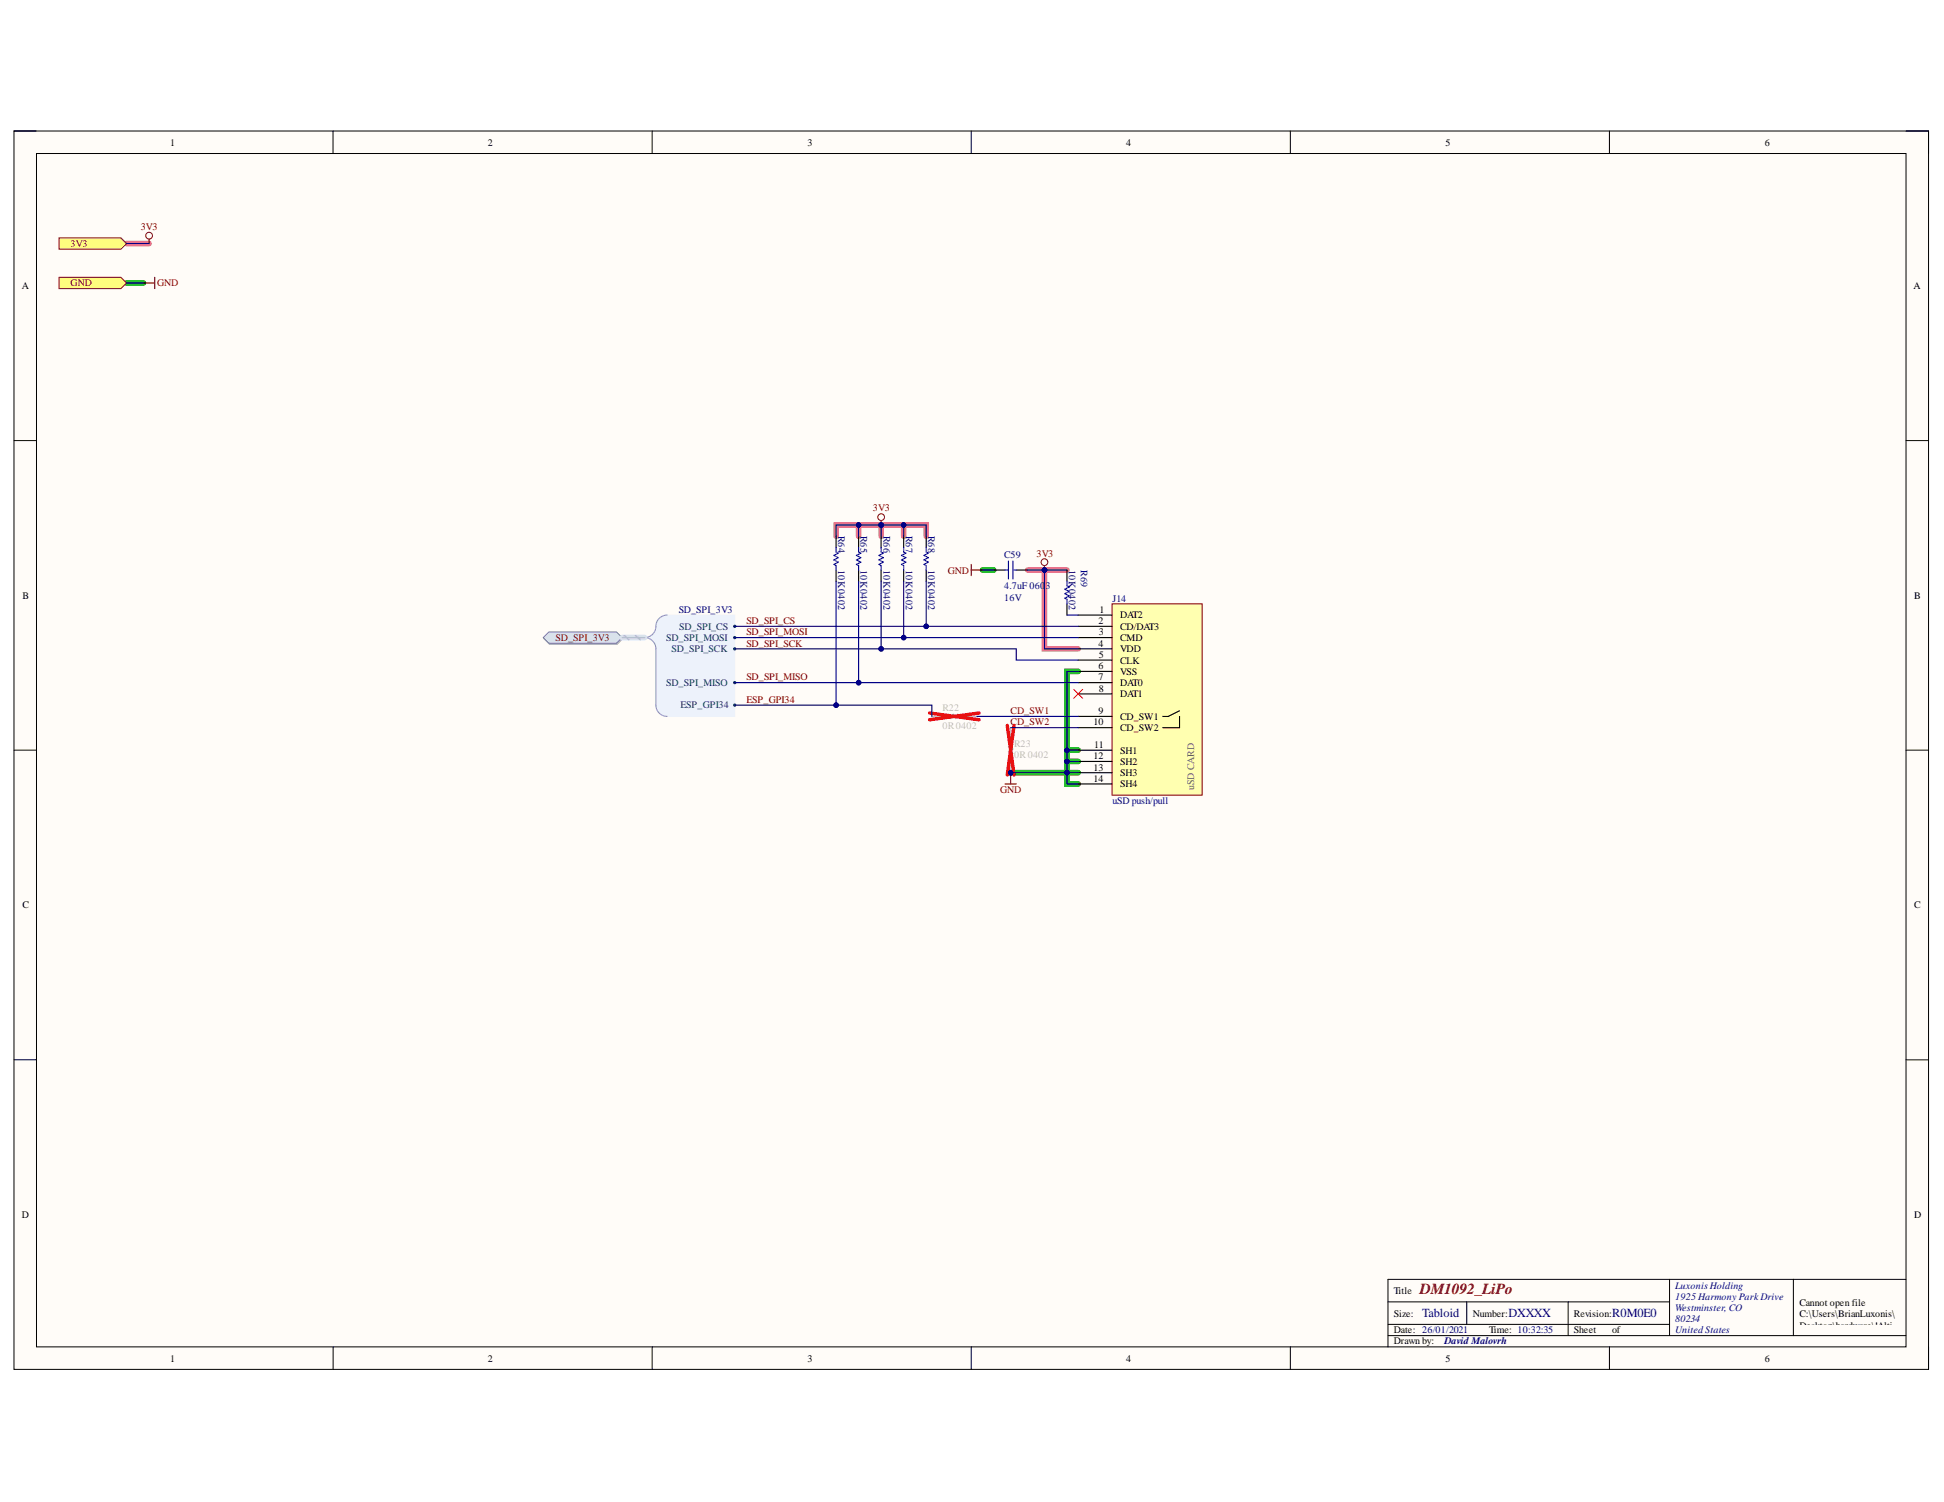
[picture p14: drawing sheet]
<svg xmlns="http://www.w3.org/2000/svg" width="279mm" height="216mm" viewBox="0 0 279 216" stroke-linecap="round" stroke-linejoin="round" font-family="sans-serif">
<defs><g id="words">
<text font-size="2.2" fill="#800000" x="204.1" y="186">DM1092_LiPo</text>
<g font-size="1.8" fill="#000080">
<text x="204.4" y="189.4">Tabloid</text>
<text x="216.8" y="189.4">DXXXX</text>
<text x="231.7" y="189.4">R0M0E0</text>
</g>
<g font-size="1.4">
<text x="24.4" y="21">1</text>
<text x="70.1" y="21">2</text>
<text x="116.1" y="21">3</text>
<text x="161.8" y="21">4</text>
<text x="207.8" y="21">5</text>
<text x="253.6" y="21">6</text>
<text x="3.1" y="41.6">A</text>
<text x="275" y="41.6">A</text>
<text x="3.2" y="86.1">B</text>
<text x="157.9" y="89.7">2</text>
<text x="158" y="88.1">1</text>
<text x="161" y="88.9">DAT2</text>
<text x="275.1" y="86.1">B</text>
<text x="157.9" y="92.9">4</text>
<text x="157.9" y="91.3">3</text>
<text x="157.9" y="94.6">5</text>
<text x="161" y="90.5">CD/DAT3</text>
<text x="161" y="92.2">CMD</text>
<text x="161" y="93.8">VDD</text>
<text x="161" y="95.4">CLK</text>
<text x="157.9" y="96.2">6</text>
<text x="157.9" y="97.8">7</text>
<text x="157.9" y="99.5">8</text>
<text x="161" y="97">VSS</text>
<text x="161" y="98.6">DAT0</text>
<text x="161" y="100.2">DAT1</text>
<text x="157.2" y="104.3">10</text>
<text x="157.3" y="107.5">11</text>
<text x="157.9" y="102.7">9</text>
<text x="161" y="103.4">CD_SW1</text>
<text x="161" y="105.1">CD_SW2</text>
<text x="157.2" y="109.1">12</text>
<text x="157.2" y="110.8">13</text>
<text x="157.2" y="112.4">14</text>
<text x="161" y="108.3">SH1</text>
<text x="161" y="109.9">SH2</text>
<text x="161" y="111.6">SH3</text>
<text x="161" y="113.2">SH4</text>
<text x="3.2" y="130.6">C</text>
<text x="275.1" y="130.6">C</text>
<text x="3.1" y="175.1">D</text>
<text x="275.1" y="175.1">D</text>
<text x="200.3" y="186">Title</text>
<text x="200.3" y="189.3">Size:</text>
<text x="200.3" y="191.6">Date: 26/01/2021</text>
<text x="211.7" y="189.3">Number:</text>
<text x="214" y="191.6">Time: 10:32:35</text>
<text x="226.2" y="189.3">Revision:</text>
<text x="226.2" y="191.6">Sheet</text>
<text x="231.7" y="191.6">of</text>
<text x="258.6" y="187.8">Cannot open file</text>
<text x="258.6" y="189.4">C:\Users\BrianLuxonis\</text>
<text x="258.6" y="191">Desktop\hardware\!Alti</text>
<text x="24.4" y="195.7">1</text>
<text x="70.1" y="195.7">2</text>
<text x="116.1" y="195.7">3</text>
<text x="161.8" y="195.7">4</text>
<text x="200.3" y="193.3">Drawn by:</text>
<text x="207.8" y="195.7">5</text>
<text x="253.6" y="195.7">6</text>
<text x="258.6" y="192.6">um_Shared\Templates\L</text>
<text x="258.6" y="194.2">uxonis_Logo.png</text>
</g>
<g font-size="1.4" fill="#800000">
<text x="10.2" y="35.5">3V3</text>
<text x="20.2" y="33.1">3V3</text>
<text x="10.2" y="41.2">GND</text>
<text x="22.6" y="41.2">GND</text>
<text x="125.5" y="73.5">3V3</text>
<text x="136.2" y="82.5">GND</text>
<text x="149" y="80">3V3</text>
<text x="107.3" y="89.7">SD_SPI_CS</text>
<text x="79.9" y="92.2">SD_SPI_3V3</text>
<text x="107.3" y="91.3">SD_SPI_MOSI</text>
<text x="107.3" y="92.9">SD_SPI_SCK</text>
<text x="107.3" y="97.8">SD_SPI_MISO</text>
<text x="107.3" y="101.1">ESP_GPI34</text>
<text x="145.3" y="102.7">CD_SW1</text>
<text x="145.3" y="104.3">CD_SW2</text>
<text x="143.7" y="114">GND</text>
</g>
<g font-size="1.4" fill="#000080">
<text x="120.5" y="77" transform="rotate(90 120.5 77)">R64</text>
<text x="123.7" y="77" transform="rotate(90 123.7 77)">R65</text>
<text x="127" y="77" transform="rotate(90 127 77)">R66</text>
<text x="130.2" y="77" transform="rotate(90 130.2 77)">R67</text>
<text x="133.4" y="77" transform="rotate(90 133.4 77)">R68</text>
<text x="120.5" y="81.9" transform="rotate(90 120.5 81.9)">10K0402</text>
<text x="123.7" y="81.9" transform="rotate(90 123.7 81.9)">10K0402</text>
<text x="127" y="81.9" transform="rotate(90 127 81.9)">10K0402</text>
<text x="130.2" y="81.9" transform="rotate(90 130.2 81.9)">10K0402</text>
<text x="133.4" y="81.9" transform="rotate(90 133.4 81.9)">10K0402</text>
<text x="144.3" y="80.2">C59</text>
<text x="153.6" y="81.9" transform="rotate(90 153.6 81.9)">10K0402</text>
<text x="155.3" y="81.9" transform="rotate(90 155.3 81.9)">R69</text>
<text x="97.5" y="88.1">SD_SPI_3V3</text>
<text x="144.3" y="86.3">16V</text>
<text x="144.3" y="84.7">4.7uF 060</text>
<text x="150.2" y="84.7">3</text>
<text x="159.9" y="86.5">J14</text>
<text x="159.9" y="115.6">uSD push/pull</text>
<text x="240.8" y="185.2">Luxonis Holding</text>
<text x="240.8" y="186.8">1925 Harmony Park Drive</text>
<text x="240.8" y="188.4">Westminster, CO</text>
<text x="240.8" y="190">80234</text>
<text x="240.8" y="191.6">United States</text>
<text x="207.6" y="193.3">David Malovrh</text>
</g>
<g font-size="1.4" fill="#003a70">
<text x="95.8" y="92.2">SD_SPI_MOSI</text>
<text x="96.5" y="93.8">SD_SPI_SCK</text>
<text x="97.6" y="90.5">SD_SPI_CS</text>
<text x="95.8" y="98.6">SD_SPI_MISO</text>
<text x="97.8" y="101.8">ESP_GPI34</text>
</g>
<g font-size="1.4" fill="#bfbebc">
<text x="135.4" y="102.2">R22</text>
<text x="135.4" y="104.8">0R0402</text>
<text x="145.8" y="107.3">R23</text>
<text x="145.8" y="108.9">0R0402</text>
</g>
<text font-size="1.4" fill="#666" x="171.7" y="113.5" transform="rotate(-90 171.7 113.5)">uSD CARD</text>
</g></defs>
<path d="M2 18.8h275.2v178h-275.2z" fill-rule="evenodd" fill="#fffcf8"/>
<path d="M2 18.8h275.2v178h-275.2z" fill="none" stroke="#000" stroke-width=".14"/>
<path d="M5.2 22.1h268.7v171.5h-268.7z" fill-rule="evenodd" fill="#fffcf8"/>
<g fill="none" stroke="#000" stroke-width=".14">
<path d="M2 18.8h3.2M47.9 18.8v3.3M93.7 18.8v3.3M139.6 18.8v3.3M185.5 18.8v3.3M231.3 18.8v3.3M273.9 18.8h3.3v3.3M5.2 22.1h268.7v171.5h-268.7zM2 63.3h3.2M273.9 63.3h3.3M2 107.8h3.2M273.9 107.8h3.3"/>
<path d="M2 152.3h3.2M273.9 152.3h3.3M47.9 193.6v3.2M93.7 193.6v3.2M139.6 193.6v3.2M185.5 193.6v3.2M199.5 187.1h40.5M199.5 192h74.4M199.5 190.4h40.5M210.8 187.1v3.3M225.4 187.1v4.9M231.3 193.6v3.2"/>
<path d="M240 183.9v8.1M257.8 183.9v8.1M273.9 183.9h-74.4v9.7M277.2 193.6v3.2"/>
</g>
<path d="M18.2 40.7h2.4M141.2 81.9h1.6M155 96.5h-1.6v14.6h1.6M145.3 111.1h8.1v1.6h1.6M153.4 109.5h1.6M153.4 107.8h1.6" fill="none" stroke="#00be00" stroke-width=".81"/>
<path d="M18.2 35h3.2M120.2 77.1v-1.6h12.9v1.6M123.4 75.5v1.6M126.6 75.5v1.6M129.9 75.5v1.6M147.7 81.9h2.4v11.4h4.9M150.1 81.9h3.3" fill="none" stroke="#ec768e" stroke-width=".81"/>
<path d="M159.8 86.8h13v27.5h-13z" fill-rule="evenodd" fill="#ffffb0"/>
<g fill="none" stroke="#800000" stroke-width=".14">
<path d="M159.8 86.8h13v27.5h-13z"/>
<circle cx="150.1" cy="80.8" r=".48"/>
</g>
<g fill="none" stroke="#000" stroke-width=".16">
<path d="M142.8 81.9h1.6M146.1 81.9h1.6M155 88.4h4.8M155 90h4.8M155 91.6h4.8M155 93.3h4.8M155 94.9h4.8M155 96.5h4.8M155 98.1h4.8M155 99.7h4.8M155 103h4.8M155 104.6h4.8"/>
<path d="M155 107.8h4.8M155 109.5h4.8M155 111.1h4.8M155 112.7h4.8M169.5 102.2l-1.6 .8h-.8M169.5 103v1.6h-2.4"/>
</g>
<path d="M144.4 81.9h.5M144.9 80.6v2.6M145.6 80.6v2.6M145.6 81.9h.5" fill="none" stroke="#00f" stroke-width=".16"/>
<path d="M139.6 81.1v1.6M139.6 81.9h1.6M150.1 81.3v.6" fill="none" stroke="#800000" stroke-width=".16"/>
<circle cx="150.1" cy="81.9" r=".32" fill="#000080"/>
<circle cx="150.1" cy="81.9" r=".32" fill="none" stroke="#000080" stroke-width=".14"/>
<path d="M133.9 103h2.3l.2-.3 .3 .6 .3-.6 .3 .6 .3-.6 .4 .6 .1-.3h2.3" fill="none" stroke="#bfbebc" stroke-width=".16"/>
<path d="M133.6 102.5l7.1 1M140.7 102.5l-7.1 1" fill="none" stroke="#f00" stroke-width=".49"/>
<circle cx="145.3" cy="111.1" r=".32" fill="#000080"/>
<circle cx="145.3" cy="111.1" r=".32" fill="none" stroke="#000080" stroke-width=".14"/>
<path d="M145.3 104.6v1.6M145.3 109.5v1.6" fill="none" stroke="#bfbebc" stroke-width=".16"/>
<circle cx="145.3" cy="111.1" r=".32" fill="#000080"/>
<circle cx="145.3" cy="111.1" r=".32" fill="none" stroke="#000080" stroke-width=".14"/>
<path d="M145.3 106.2v.7l.3 .1-.7 .3 .7 .4-.7 .3 .7 .3-.7 .3 .4 .2v.7" fill="none" stroke="#bfbebc" stroke-width=".16"/>
<path d="M144.8 104.3l.9 7.1M145.7 104.3l-.9 7.1" fill="none" stroke="#f00" stroke-width=".49"/>
<path d="M144.4 112.7h1.7M145.3 111.1v1.6" fill="none" stroke="#800000" stroke-width=".16"/>
<circle cx="145.3" cy="111.1" r=".32" fill="#000080"/>
<circle cx="145.3" cy="111.1" r=".32" fill="none" stroke="#000080" stroke-width=".14"/>
<path d="M8.5 39.9h8.9l.8 .8-.8 .8h-8.9z" fill-rule="evenodd" fill="#ffff80"/>
<path d="M8.5 39.9h8.9l.8 .8-.8 .8h-8.9z" fill="none" stroke="#800000" stroke-width=".14"/>
<path d="M22.2 39.9v1.6M20.6 40.7h1.6" fill="none" stroke="#800000" stroke-width=".16"/>
<path d="M8.5 34.2h8.9l.8 .8-.8 .8h-8.9z" fill-rule="evenodd" fill="#ffff80"/>
<g fill="none" stroke="#800000" stroke-width=".14">
<path d="M8.5 34.2h8.9l.8 .8-.8 .8h-8.9z"/>
<circle cx="21.4" cy="33.9" r=".49"/>
</g>
<path d="M21.4 34.4v.6" fill="none" stroke="#800000" stroke-width=".16"/>
<path d="M94.5 89.2l.6-.6 .8-.2h9.7v14.6h-9.7l-.8-.2-.6-.6-.2-.8v-8.5l-.4-.7-.8-.6 .8-.5 .4-.7z" fill-rule="evenodd" fill="#edf2fb"/>
<path d="M94.5 89.2l.6-.6 .8-.2h9.7v14.6h-9.7l-.8-.2-.6-.6-.2-.8v-8.5l-.4-.7-.8-.6 .8-.5 .4-.7z" fill="none" stroke="#edf2fb" stroke-width=".14"/>
<path d="M95.9 88.4a1.62 1.62 0 0 0-1.6 1.6 1.62 1.62 0 0 1-1.6 1.6 1.62 1.62 0 0 1 1.6 1.7v8.1a1.62 1.62 0 0 0 1.6 1.6" fill="none" stroke="#8f9ec9" stroke-width=".16"/>
<circle cx="105.6" cy="98.1" r=".16" fill="#003a70"/>
<circle cx="105.6" cy="98.1" r=".16" fill="none" stroke="#003a70" stroke-width=".14"/>
<circle cx="105.6" cy="91.7" r=".16" fill="#003a70"/>
<circle cx="105.6" cy="91.7" r=".16" fill="none" stroke="#003a70" stroke-width=".14"/>
<circle cx="105.6" cy="93.3" r=".16" fill="#003a70"/>
<circle cx="105.6" cy="93.3" r=".16" fill="none" stroke="#003a70" stroke-width=".14"/>
<circle cx="105.6" cy="90" r=".16" fill="#003a70"/>
<circle cx="105.6" cy="90" r=".16" fill="none" stroke="#003a70" stroke-width=".14"/>
<circle cx="105.6" cy="101.4" r=".16" fill="#003a70"/>
<circle cx="105.6" cy="101.4" r=".16" fill="none" stroke="#003a70" stroke-width=".14"/>
<path d="M78.2 91.8l.8-.8h9.7l.8 .8-.8 .8h-9.7z" fill-rule="evenodd" fill="#bac0ca"/>
<path d="M78.2 91.8l.8-.8h9.7l.8 .8-.8 .8h-9.7z" fill="none" stroke="#a6acb6" stroke-width=".14"/>
<path d="M78.1 91.6l.8-.8h9.7l.8 .8-.8 .9h-9.7z" fill-rule="evenodd" fill="#d5e4ff"/>
<path d="M78.1 91.6l.8-.8h9.7l.8 .8-.8 .9h-9.7z" fill="none" stroke="#71809b" stroke-width=".14"/>
<path d="M120.2 77.1v1.6M123.4 77.1v1.6M126.6 77.1v1.6M129.9 77.1v1.6M133.1 77.1v1.6M120.2 81.9v1.7M123.4 81.9v1.7M126.6 81.9v1.7M129.9 81.9v1.7M133.1 81.9v1.7" fill="none" stroke="#000" stroke-width=".16"/>
<path d="M120.2 78.7v.6l.3 .2-.7 .3 .7 .4-.7 .3 .7 .3-.7 .3 .4 .2v.6M123.4 78.7v.6l.3 .2-.6 .3 .6 .4-.6 .3 .6 .3-.6 .3 .3 .2v.6M126.6 78.7v.6l.4 .2-.7 .3 .7 .4-.7 .3 .7 .3-.7 .3 .3 .2v.6M129.9 78.7v.6l.3 .2-.6 .3 .6 .4-.6 .3 .6 .3-.6 .3 .3 .2v.6M133.1 78.7v.6l.3 .2-.6 .3 .6 .4-.6 .3 .6 .3-.6 .3 .3 .2v.6" fill="none" stroke="#00f" stroke-width=".16"/>
<circle cx="126.6" cy="74.3" r=".48" fill="none" stroke="#800000" stroke-width=".14"/>
<path d="M126.6 74.8v.7" fill="none" stroke="#800000" stroke-width=".16"/>
<circle cx="126.6" cy="75.5" r=".32" fill="#000080"/>
<circle cx="126.6" cy="75.5" r=".32" fill="none" stroke="#000080" stroke-width=".14"/>
<path d="M154.3 99.1l1.3 1.3M155.6 99.1l-1.3 1.3" fill="none" stroke="#f00" stroke-width=".14"/>
<path d="M89.4 91.6h3.3" fill="none" stroke="#cbdaff" stroke-width=".81"/>
<path d="M89.7 91.4l.7 .5M91.4 91.4l.6 .5" fill="none" stroke="#adbce7" stroke-width=".24"/>
<path d="M89.4 91.6h3.3" fill="none" stroke="#adbce7" stroke-width=".16"/>
<path d="M18.2 35h3.2M18.2 40.7h2.4M153.4 88.4h1.6M105.6 101.4h28.3v1.6" fill="none" stroke="#000080" stroke-width=".16"/>
<circle cx="120.2" cy="101.4" r=".32" fill="#000080"/>
<circle cx="120.2" cy="101.4" r=".32" fill="none" stroke="#000080" stroke-width=".14"/>
<path d="M105.6 98.1h49.4" fill="none" stroke="#000080" stroke-width=".16"/>
<circle cx="123.4" cy="98.1" r=".32" fill="#000080"/>
<circle cx="123.4" cy="98.1" r=".32" fill="none" stroke="#000080" stroke-width=".14"/>
<path d="M105.6 93.3h40.5v1.6h8.9" fill="none" stroke="#000080" stroke-width=".16"/>
<circle cx="126.6" cy="93.3" r=".32" fill="#000080"/>
<circle cx="126.6" cy="93.3" r=".32" fill="none" stroke="#000080" stroke-width=".14"/>
<path d="M105.6 91.6h49.4" fill="none" stroke="#000080" stroke-width=".16"/>
<circle cx="129.9" cy="91.6" r=".32" fill="#000080"/>
<circle cx="129.9" cy="91.6" r=".32" fill="none" stroke="#000080" stroke-width=".14"/>
<path d="M105.6 90h49.4" fill="none" stroke="#000080" stroke-width=".16"/>
<circle cx="133.1" cy="90" r=".32" fill="#000080"/>
<circle cx="133.1" cy="90" r=".32" fill="none" stroke="#000080" stroke-width=".14"/>
<path d="M120.2 77.1v-1.6h12.9v1.6" fill="none" stroke="#000080" stroke-width=".16"/>
<circle cx="123.4" cy="75.5" r=".32" fill="#000080"/>
<circle cx="123.4" cy="75.5" r=".32" fill="none" stroke="#000080" stroke-width=".14"/>
<circle cx="126.6" cy="75.5" r=".32" fill="#000080"/>
<circle cx="126.6" cy="75.5" r=".32" fill="none" stroke="#000080" stroke-width=".14"/>
<circle cx="129.9" cy="75.5" r=".32" fill="#000080"/>
<circle cx="129.9" cy="75.5" r=".32" fill="none" stroke="#000080" stroke-width=".14"/>
<path d="M141.2 81.9h1.6M140.4 103h14.6M145.3 111.1h8.1" fill="none" stroke="#000080" stroke-width=".16"/>
<circle cx="145.3" cy="111.1" r=".32" fill="#000080"/>
<circle cx="145.3" cy="111.1" r=".32" fill="none" stroke="#000080" stroke-width=".14"/>
<circle cx="153.3" cy="111.1" r=".32" fill="#000080"/>
<circle cx="153.3" cy="111.1" r=".32" fill="none" stroke="#000080" stroke-width=".14"/>
<path d="M147.7 81.9h2.4v11.4h4.9M145.3 104.6h9.7" fill="none" stroke="#000080" stroke-width=".16"/>
<circle cx="150.1" cy="81.9" r=".32" fill="#000080"/>
<circle cx="150.1" cy="81.9" r=".32" fill="none" stroke="#000080" stroke-width=".14"/>
<path d="M150.1 81.9h3.3" fill="none" stroke="#000080" stroke-width=".16"/>
<circle cx="150.1" cy="81.9" r=".32" fill="#000080"/>
<circle cx="150.1" cy="81.9" r=".32" fill="none" stroke="#000080" stroke-width=".14"/>
<path d="M153.4 111.1v1.6h1.6" fill="none" stroke="#000080" stroke-width=".16"/>
<circle cx="153.3" cy="111.1" r=".32" fill="#000080"/>
<circle cx="153.3" cy="111.1" r=".32" fill="none" stroke="#000080" stroke-width=".14"/>
<path d="M155 96.5h-1.6v14.6h1.6" fill="none" stroke="#000080" stroke-width=".16"/>
<circle cx="153.3" cy="107.8" r=".32" fill="#000080"/>
<circle cx="153.3" cy="107.8" r=".32" fill="none" stroke="#000080" stroke-width=".14"/>
<circle cx="153.3" cy="109.4" r=".32" fill="#000080"/>
<circle cx="153.3" cy="109.4" r=".32" fill="none" stroke="#000080" stroke-width=".14"/>
<circle cx="153.3" cy="111.1" r=".32" fill="#000080"/>
<circle cx="153.3" cy="111.1" r=".32" fill="none" stroke="#000080" stroke-width=".14"/>
<path d="M153.4 109.5h1.6" fill="none" stroke="#000080" stroke-width=".16"/>
<circle cx="153.3" cy="109.4" r=".32" fill="#000080"/>
<circle cx="153.3" cy="109.4" r=".32" fill="none" stroke="#000080" stroke-width=".14"/>
<path d="M153.4 107.8h1.6" fill="none" stroke="#000080" stroke-width=".16"/>
<circle cx="153.3" cy="107.8" r=".32" fill="#000080"/>
<circle cx="153.3" cy="107.8" r=".32" fill="none" stroke="#000080" stroke-width=".14"/>
<path d="M120.2 83.6v17.8" fill="none" stroke="#000080" stroke-width=".16"/>
<circle cx="120.2" cy="101.4" r=".32" fill="#000080"/>
<circle cx="120.2" cy="101.4" r=".32" fill="none" stroke="#000080" stroke-width=".14"/>
<path d="M123.4 83.6v14.5" fill="none" stroke="#000080" stroke-width=".16"/>
<circle cx="123.4" cy="98.1" r=".32" fill="#000080"/>
<circle cx="123.4" cy="98.1" r=".32" fill="none" stroke="#000080" stroke-width=".14"/>
<path d="M123.4 75.5v1.6" fill="none" stroke="#000080" stroke-width=".16"/>
<circle cx="123.4" cy="75.5" r=".32" fill="#000080"/>
<circle cx="123.4" cy="75.5" r=".32" fill="none" stroke="#000080" stroke-width=".14"/>
<path d="M126.6 83.6v9.7" fill="none" stroke="#000080" stroke-width=".16"/>
<circle cx="126.6" cy="93.3" r=".32" fill="#000080"/>
<circle cx="126.6" cy="93.3" r=".32" fill="none" stroke="#000080" stroke-width=".14"/>
<path d="M126.6 75.5v1.6" fill="none" stroke="#000080" stroke-width=".16"/>
<circle cx="126.6" cy="75.5" r=".32" fill="#000080"/>
<circle cx="126.6" cy="75.5" r=".32" fill="none" stroke="#000080" stroke-width=".14"/>
<path d="M129.9 83.6v8" fill="none" stroke="#000080" stroke-width=".16"/>
<circle cx="129.9" cy="91.6" r=".32" fill="#000080"/>
<circle cx="129.9" cy="91.6" r=".32" fill="none" stroke="#000080" stroke-width=".14"/>
<path d="M129.9 75.5v1.6" fill="none" stroke="#000080" stroke-width=".16"/>
<circle cx="129.9" cy="75.5" r=".32" fill="#000080"/>
<circle cx="129.9" cy="75.5" r=".32" fill="none" stroke="#000080" stroke-width=".14"/>
<path d="M133.1 83.6v6.4" fill="none" stroke="#000080" stroke-width=".16"/>
<circle cx="133.1" cy="90" r=".32" fill="#000080"/>
<circle cx="133.1" cy="90" r=".32" fill="none" stroke="#000080" stroke-width=".14"/>
<path d="M153.4 81.9v1.7M153.4 86.8v1.6" fill="none" stroke="#000" stroke-width=".16"/>
<path d="M153.4 83.6v.6l.3 .2-.7 .3 .7 .3-.7 .3 .7 .4-.7 .3 .4 .1v.7" fill="none" stroke="#00f" stroke-width=".16"/>
<use href="#words"/>
</svg>
